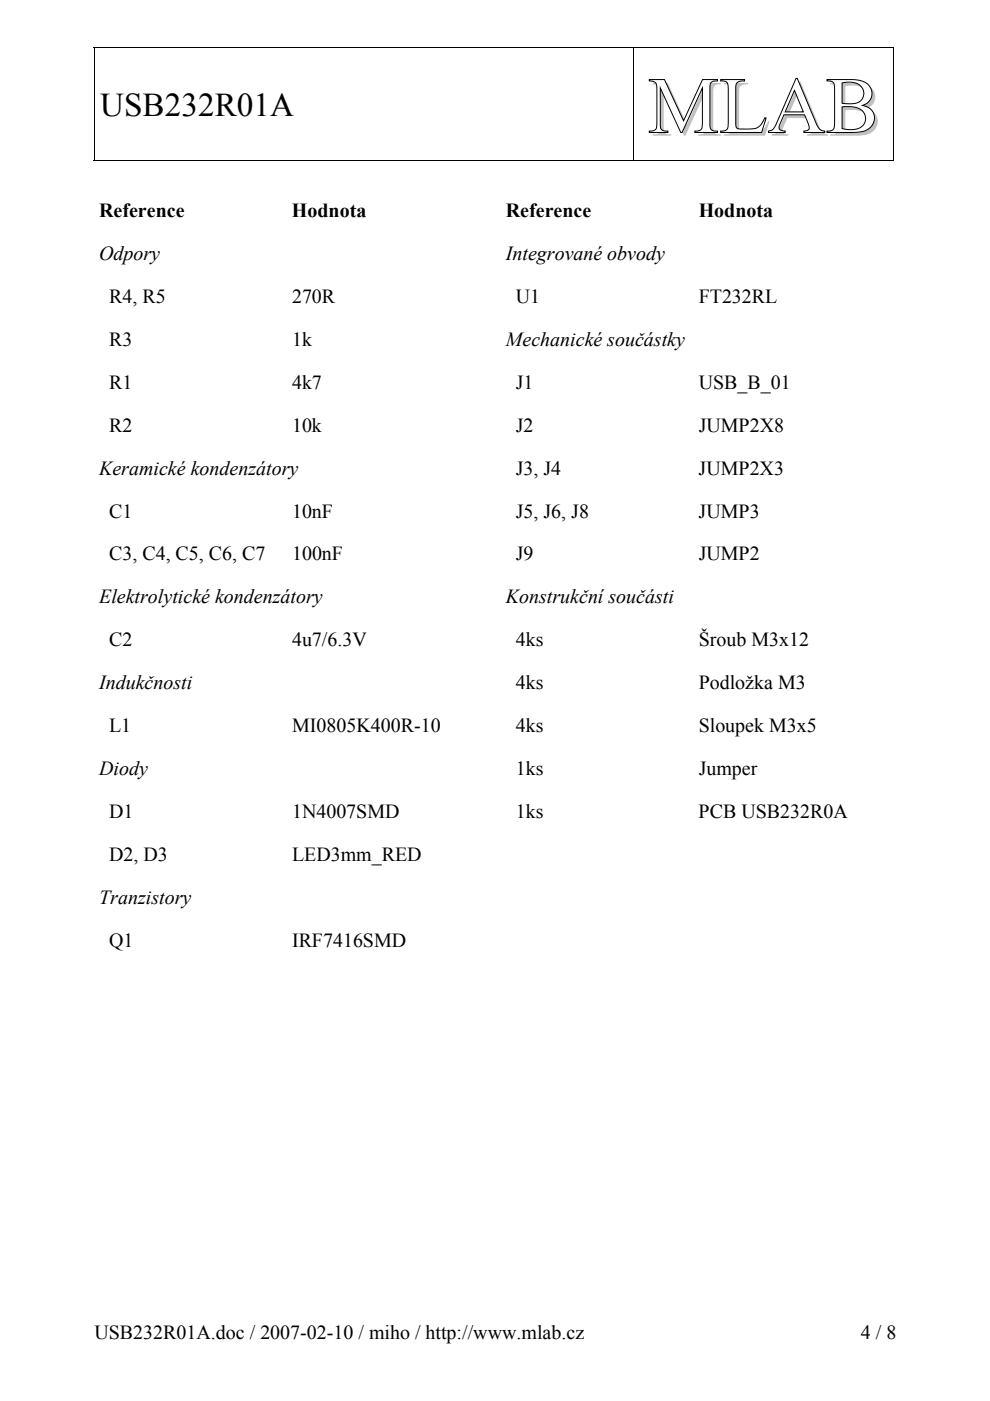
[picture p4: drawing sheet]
<svg xmlns="http://www.w3.org/2000/svg" width="210mm" height="297mm" viewBox="0 0 210 297" stroke-linecap="round" stroke-linejoin="round" font-family="sans-serif">
<defs><g id="words">
<text font-size="16.9" fill="#c0c0c0" x="138.1" y="28.8">MLAB</text>
<text font-size="7" x="21.2" y="24.6">USB232R01A</text>
<g font-size="4.2">
<text x="21" y="46.1">Reference</text>
<text x="61.9" y="46.1">Hodnota</text>
<text x="107.3" y="46.1">Reference</text>
<text x="148.1" y="46.1">Hodnota</text>
<text x="21" y="55.1">Odpory</text>
<text x="107.3" y="55.1">Integrované obvody</text>
<text x="23.1" y="64.2">R4, R5</text>
<text x="61.9" y="64.2">270R</text>
<text x="109.4" y="64.2">U1</text>
<text x="148.1" y="64.2">FT232RL</text>
<text x="23.1" y="73.3">R3</text>
<text x="61.9" y="73.3">1k</text>
<text x="107.3" y="73.3">Mechanické součástky</text>
<text x="23.1" y="82.4">R1</text>
<text x="61.9" y="82.4">4k7</text>
<text x="109.4" y="82.4">J1</text>
<text x="148.1" y="82.4">USB_B_01</text>
<text x="23.1" y="91.5">R2</text>
<text x="61.9" y="91.5">10k</text>
<text x="109.4" y="91.5">J2</text>
<text x="148.1" y="91.5">JUMP2X8</text>
<text x="21" y="100.6">Keramické kondenzátory</text>
<text x="109.4" y="100.6">J3, J4</text>
<text x="148.1" y="100.6">JUMP2X3</text>
<text x="23.1" y="109.7">C1</text>
<text x="61.9" y="109.7">10nF</text>
<text x="109.4" y="109.7">J5, J6, J8</text>
<text x="148.1" y="109.7">JUMP3</text>
<text x="23.1" y="118.8">C3, C4, C5, C6, C7</text>
<text x="61.9" y="118.8">100nF</text>
<text x="109.4" y="118.8">J9</text>
<text x="148.1" y="118.8">JUMP2</text>
<text x="21" y="128">Elektrolytické kondenzátory</text>
<text x="107.3" y="128">Konstrukční součásti</text>
<text x="23.1" y="137">C2</text>
<text x="61.9" y="137">4u7/6.3V</text>
<text x="109.4" y="137">4ks</text>
<text x="148.1" y="137">Šroub M3x12</text>
<text x="21" y="146.2">Indukčnosti</text>
<text x="109.4" y="146.1">4ks</text>
<text x="148.1" y="146.1">Podložka M3</text>
<text x="23.1" y="155.2">L1</text>
<text x="61.9" y="155.2">MI0805K400R-10</text>
<text x="109.4" y="155.2">4ks</text>
<text x="148.1" y="155.2">Sloupek M3x5</text>
<text x="21" y="164.4">Diody</text>
<text x="109.4" y="164.3">1ks</text>
<text x="148.1" y="164.3">Jumper</text>
<text x="23.1" y="173.4">D1</text>
<text x="61.9" y="173.4">1N4007SMD</text>
<text x="109.4" y="173.4">1ks</text>
<text x="148.1" y="173.4">PCB USB232R0A</text>
<text x="23.1" y="182.5">D2, D3</text>
<text x="61.9" y="182.5">LED3mm_RED</text>
<text x="21" y="191.7">Tranzistory</text>
<text x="23.1" y="200.7">Q1</text>
<text x="61.9" y="200.7">IRF7416SMD</text>
<text x="20" y="283.9">USB232R01A.doc / 2007-02-10 / miho / http://www.mlab.cz</text>
<text x="182.5" y="283.9">4 / 8</text>
</g>
</g></defs>
<g fill="#fff" stroke="#000" stroke-width=".21">
<path d="M137.7 16.9h3.2l4 8.7 4-8.7h3.2v.3a1.17 1.17 0 0 0-1.6 1.2v8.2a1.16 1.16 0 0 0 1.6 1.2v.3h-4.8v-.3a1.29 1.29 0 0 0 1.3-.3 1.29 1.29 0 0 0 .3-1.4v-7.5l-4.3 9.5h-.3l-4.3-9.5v8a1.14 1.14 0 0 0 1.6 1.2v.3h-3.9v-.3a1.29 1.29 0 0 0 1.3-.3 1.29 1.29 0 0 0 .3-1.4v-7.3a1.32 1.32 0 0 0-1.6-1.6z" fill-rule="evenodd"/>
<path d="M152.8 16.9h5.1v.3a1.36 1.36 0 0 0-1.9 1.2v8a.77 .77 0 0 0 .8 .9h2.3a2.71 2.71 0 0 0 2.8-1.8l.3-.5h.2l-.9 3.1h-8.7v-.3a1.32 1.32 0 0 0 1.6-1.7v-7.7a1.15 1.15 0 0 0-1.6-1.2z" fill-rule="evenodd"/>
<path d="M168.8 16.6h.2l4 9.3a2.25 2.25 0 0 0 1.9 1.9v.3h-4.5v-.3a.92 .92 0 0 0 1.1-.4 .92 .92 0 0 0-.1-1.1l-.8-2h-4.4l-.7 1.8a.96 .96 0 0 0 .1 1.5l.9 .2v.3h-3.6v-.3a2.38 2.38 0 0 0 1.9-2zM168.4 19.2l-1.9 4.5h3.8z" fill-rule="evenodd"/>
<path d="M175.3 16.9h5.5a4 4 0 0 1 3.9 2 2.59 2.59 0 0 1-1.8 3.5 2.77 2.77 0 0 1 2.5 2.7 2.77 2.77 0 0 1-2.5 2.8l-1.4 .2h-6.2v-.3a1.31 1.31 0 0 0 1.4-.4 1.31 1.31 0 0 0 .3-1.3v-7.2a1.3 1.3 0 0 0-.3-1.4 1.3 1.3 0 0 0-1.4-.3zM178.5 17.6v4.3a5.6 5.6 0 0 0 3.9-.5 2.31 2.31 0 0 0 .5-2.5 2.31 2.31 0 0 0-2.2-1.4l-1.1-.1zM178.5 22.7v4.6a4.3 4.3 0 0 0 4.6-.8 2.42 2.42 0 0 0-2-3.8z" fill-rule="evenodd"/>
</g>
<path d="M19.9 10h.2v.2h-.2zM189.4 10h.2v.2h-.2zM189.4 33.9h.2v.2h-.2z" fill="#000"/>
<path d="M19.9 10.1h169.7M20 10.2v23.9M134.3 10.2v23.9M189.5 10.2v23.9M19.9 34h114.3M134.4 34h55" fill="none" stroke="#000" stroke-width=".21"/>
<use href="#words"/>
</svg>
